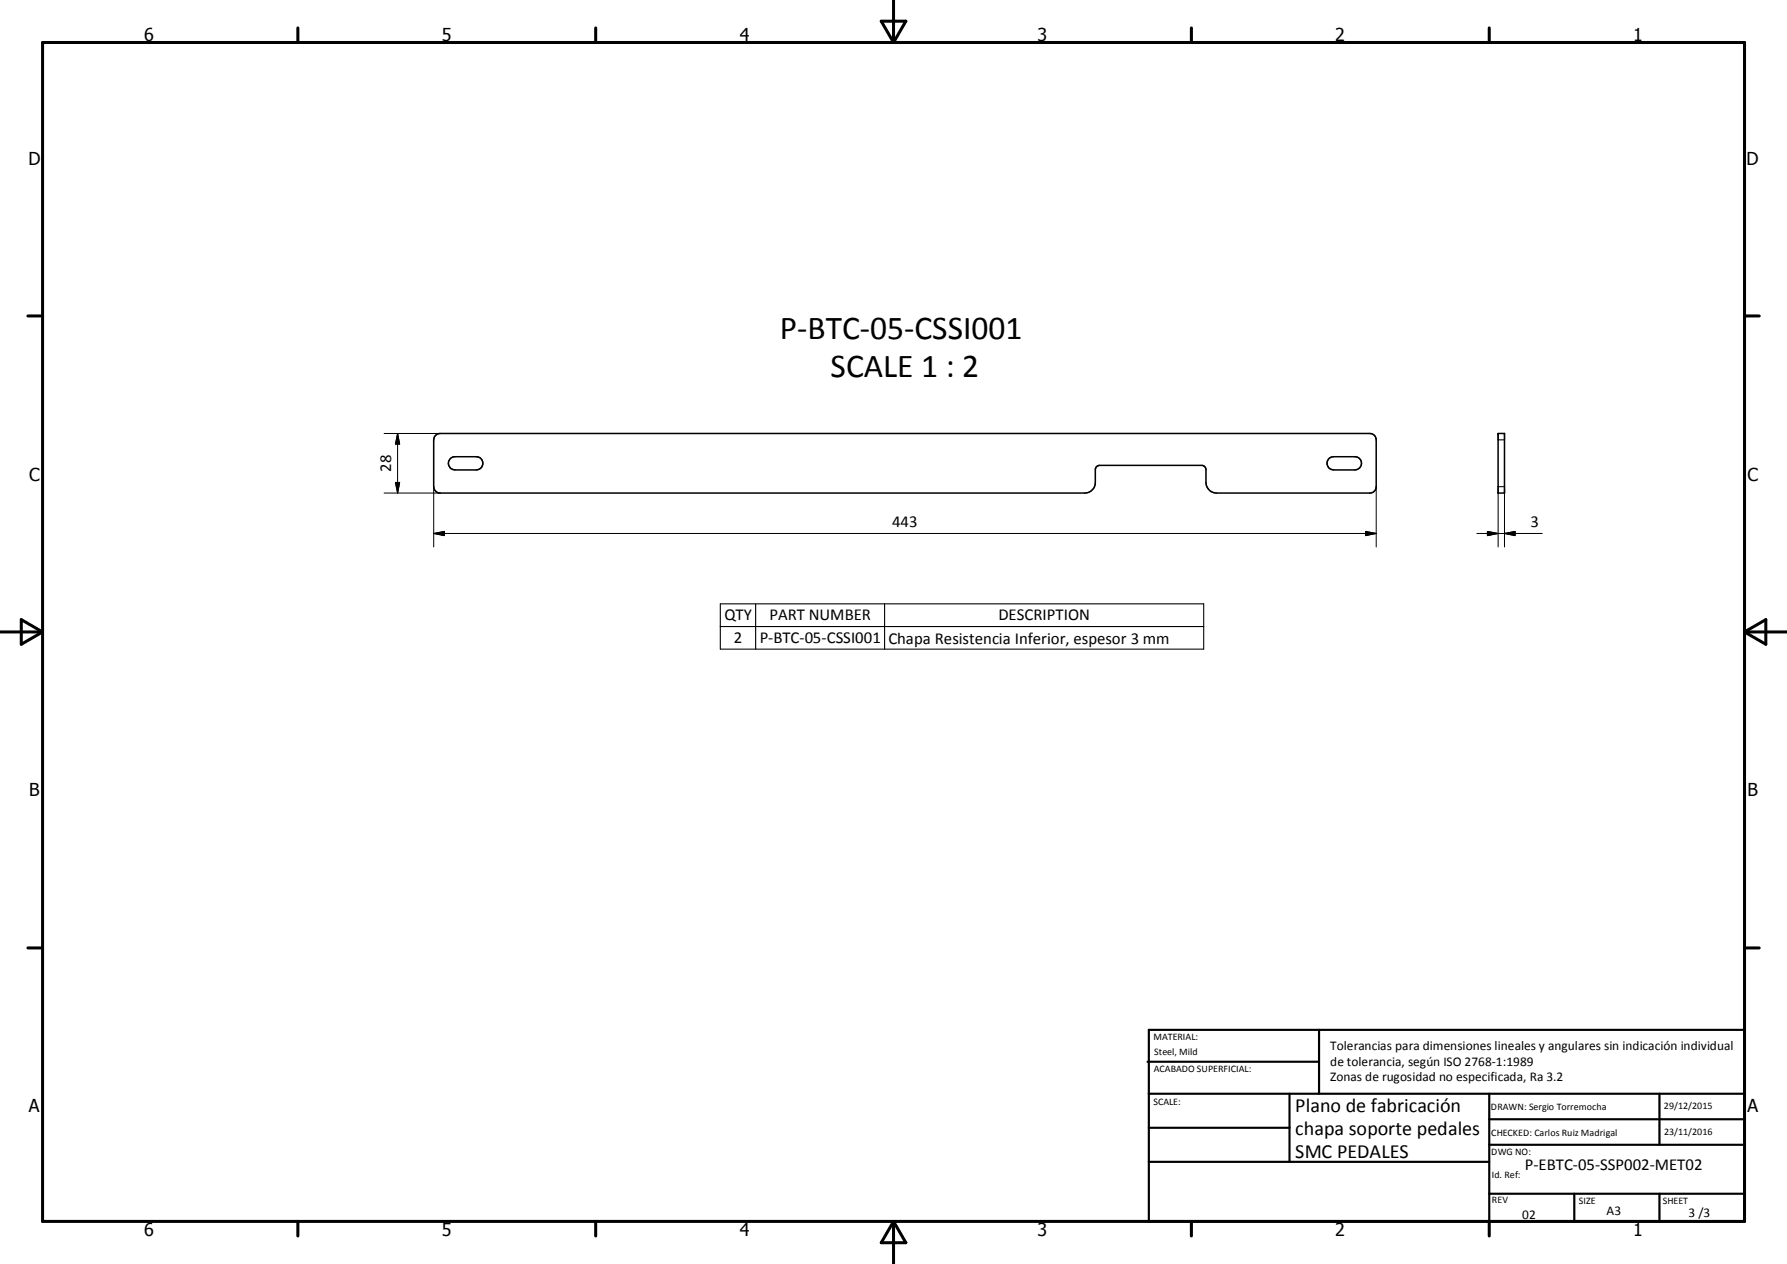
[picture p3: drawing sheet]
<svg xmlns="http://www.w3.org/2000/svg" width="420mm" height="297mm" viewBox="0 0 420 297" stroke-linecap="round" stroke-linejoin="round" font-family="sans-serif">
<defs><g id="words">
<g font-size="7.9">
<text x="183.3" y="79.7">P-BTC-05-CSSI001</text>
<text x="195.2" y="88.6">SCALE 1 : 2</text>
</g>
<g font-size="4.7">
<text x="304.5" y="261.2">Plano de fabricación</text>
<text x="304.5" y="266.6">chapa soporte pedales</text>
<text x="304.5" y="272">SMC PEDALES</text>
</g>
<g font-size="4.2">
<text x="33.9" y="9.6">6</text>
<text x="103.9" y="9.6">5</text>
<text x="173.9" y="9.6">4</text>
<text x="243.8" y="9.6">3</text>
<text x="313.9" y="9.6">2</text>
<text x="383.9" y="9.6">1</text>
<text x="6.7" y="38.7">D</text>
<text x="410.5" y="38.7">D</text>
<text x="6.9" y="112.9">C</text>
<text x="410.7" y="112.9">C</text>
<text x="6.9" y="187.1">B</text>
<text x="410.7" y="187.1">B</text>
<text x="6.8" y="261.4">A</text>
<text x="410.7" y="261.4">A</text>
<text x="33.9" y="290.4">6</text>
<text x="103.9" y="290.4">5</text>
<text x="173.9" y="290.4">4</text>
<text x="243.8" y="290.4">3</text>
<text x="313.9" y="290.4">2</text>
<text x="383.9" y="290.4">1</text>
</g>
<g font-size="3.9">
<text x="91.9" y="110.9" transform="rotate(-90 91.9 110.9)">28</text>
<text x="209.7" y="123.8">443</text>
<text x="359.7" y="123.8">3</text>
<text x="170.3" y="145.8">QTY</text>
<text x="180.8" y="145.8">PART NUMBER</text>
<text x="234.7" y="145.8">DESCRIPTION</text>
<text x="172.5" y="151.1">2</text>
<text x="178.6" y="151.1">P-BTC-05-CSSI001</text>
<text x="208.9" y="151.2">Chapa Resistencia Inferior, espesor 3 mm</text>
<text x="358.4" y="274.9">P-EBTC-05-SSP002-MET02</text>
</g>
<g font-size="3.1">
<text x="312.7" y="246.8">Tolerancias para dimensiones lineales y angulares sin indicación individual</text>
<text x="312.7" y="250.4">de tolerancia, según ISO 2768-1:1989</text>
<text x="312.7" y="254">Zonas de rugosidad no especificada, Ra 3.2</text>
<text x="357.8" y="286.5">02</text>
<text x="377.6" y="285.6">A3</text>
<text x="396.9" y="285.9">3 /3</text>
</g>
<g font-size="2.4">
<text x="271.1" y="244.4">MATERIAL:</text>
<text x="271.2" y="252">ACABADO SUPERFICIAL:</text>
<text x="271.3" y="248">Steel, Mild</text>
<text x="271.1" y="259.7">SCALE:</text>
<text x="350.4" y="260.8">DRAWN: Sergio Torremocha</text>
<text x="391.1" y="260.6">29/12/2015</text>
<text x="350.5" y="266.9">CHECKED: Carlos Ruiz Madrigal</text>
<text x="391.2" y="266.7">23/11/2016</text>
<text x="350.5" y="271.4">DWG NO:</text>
<text x="350.7" y="276.9">Id. Ref:</text>
<text x="350.7" y="282.8">REV</text>
<text x="371.1" y="282.9">SIZE</text>
<text x="390.8" y="283">SHEET</text>
</g>
</g></defs>
<path d="M102.4 102.3l.5-.3 .5-.1h218.6a1.48 1.48 0 0 1 1.5 1.5v11a1.48 1.48 0 0 1-1.5 1.5h-36a2.5 2.5 0 0 1-2.5-2.5l-.1-3.3-.3-.5-.6-.2h-24.3l-.4 .2-.3 .5v3.3a2.51 2.51 0 0 1-2.5 2.5h-151.6a1.52 1.52 0 0 1-1.5-1.5v-11zM105.8 107.8l.6-.4 .5-.1h5a1.55 1.55 0 0 1 1.6 1.6 1.55 1.55 0 0 1-1.6 1.5h-5a1.57 1.57 0 0 1-1.4-1 1.57 1.57 0 0 1 .3-1.6zM312.4 107.8l.5-.4 .6-.1h5a1.55 1.55 0 0 1 1.5 1.6 1.55 1.55 0 0 1-1.5 1.5h-5a1.57 1.57 0 0 1-1.5-1 1.57 1.57 0 0 1 .4-1.6zM352.1 101.9h1.5v14h-1.5z" fill="none" stroke="#000" stroke-width=".36"/>
<path d="M352.1 114.4h1.5M352.1 103.4h1.5M169.3 141.9h113.6v10.6h-113.6zM169.3 147.2h113.6M177.6 141.9v10.6M207.9 141.9v10.6" fill="none" stroke="#000" stroke-width=".25"/>
<g fill="none" stroke="#000" stroke-width=".71">
<path d="M10 10h400v277h-400zM70 6.6v3.4M140 6.6v3.4M207.1 5h5.8l-2.9 5zM210 0v10M280 6.6v3.4M350 6.6v3.4M6.6 74.2h3.4M410 74.2h3.5M0 148.5h10M5 145.6l5 2.9-5 2.9zM410 148.5h10.1"/>
<path d="M410 148.5l5.1-2.9v5.8zM6.6 222.7h3.4M410 222.7h3.5M70 287v3.4M140 287v3.4M210 287v10M210 287l2.9 5h-5.8zM280 287v3.4M350 287v3.4"/>
</g>
<g fill="none" stroke="#000" stroke-width=".51">
<path d="M269.7 249.5h40.3M270 242h140v45h-140zM270 257h140M303.1 257v16M310 242v15M350 257v30M390.1 257v12M270 265h33.1M270 273h80M350 269h60M350 263h60M350 280.5h60"/>
<path d="M370 280.5v6.5M390.1 280.5v6.5"/>
</g>
<g fill="none" stroke="#000" stroke-width=".24">
<path d="M90.3 115.9h13.1M90.3 101.9h13.1M92.9 113.4h1l-.4 2.5zM93.5 101.9v14M93.5 101.9l.4 2.4h-1zM101.9 114.4v14.1M323.5 114.4v14.1M352.1 115.9v12.6M353.6 115.9v12.6M101.9 125.4h221.6M101.9 125.4l2.6-.5v1zM321 124.9l2.5 .5-2.5 .5z"/>
<path d="M347.1 125.4h15.4M349.6 124.9l2.5 .5-2.5 .5zM353.6 125.4l2.5-.5v1z"/>
</g>
<path d="M92.9 113.4h1l-.4 2.5zM93.5 101.9l.4 2.4h-1zM101.9 125.4l2.6-.5v1zM321 124.9l2.5 .5-2.5 .5zM349.6 124.9l2.5 .5-2.5 .5zM353.6 125.4l2.5-.5v1z" fill="#000" stroke="#000" stroke-width=".24"/>
<use href="#words"/>
</svg>
